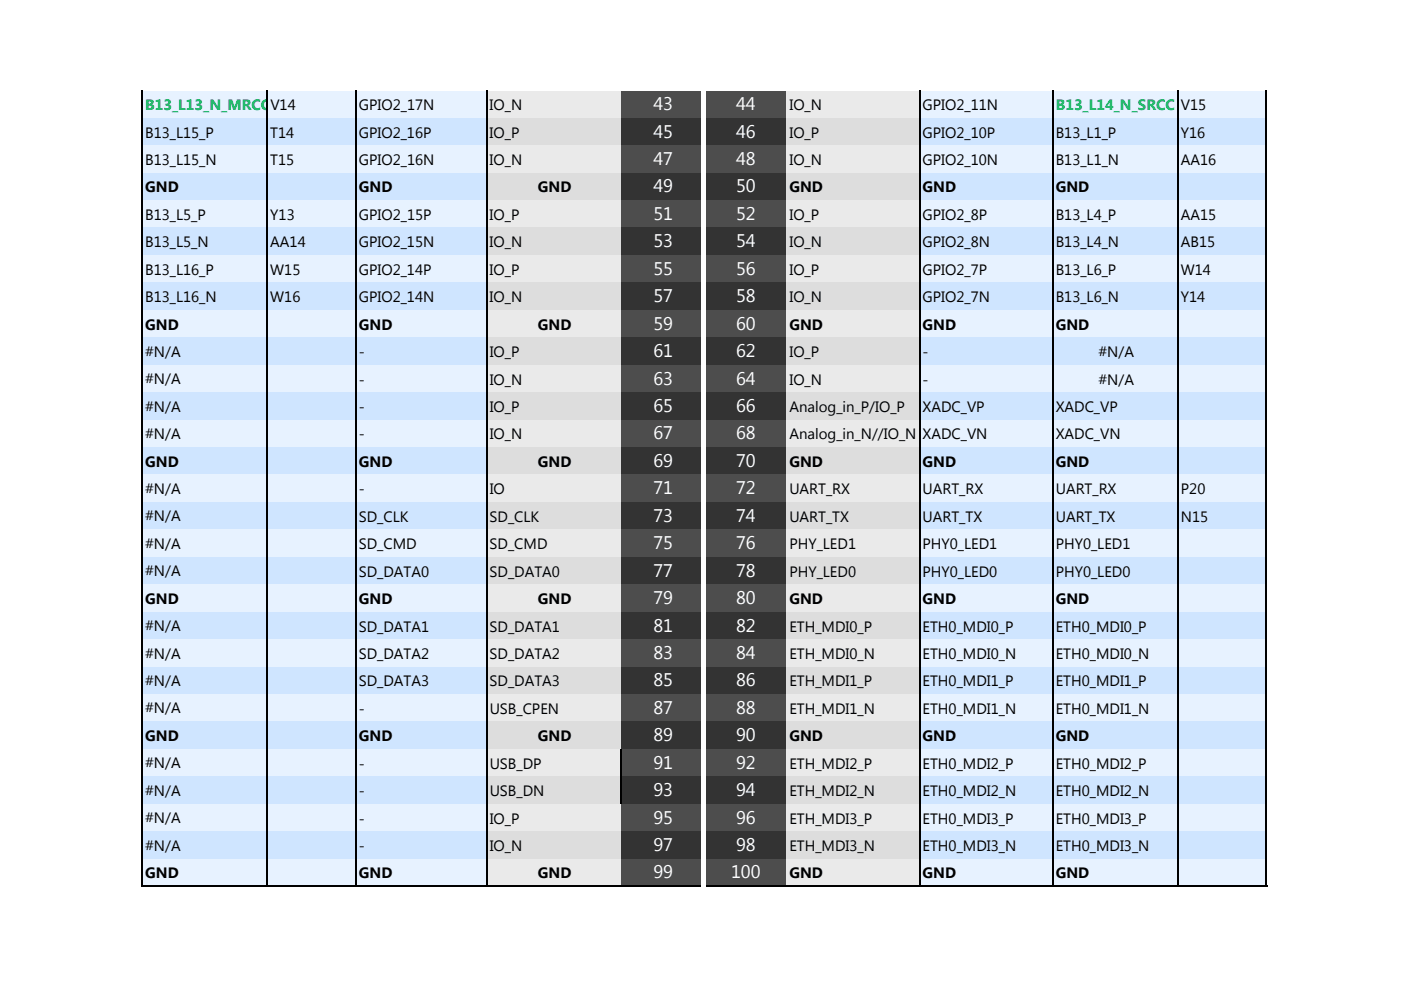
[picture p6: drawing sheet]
<svg xmlns="http://www.w3.org/2000/svg" width="297mm" height="210mm" viewBox="0 0 297 210" stroke-linecap="round" stroke-linejoin="round" font-family="sans-serif">
<defs><g id="words">
<g font-size="3.9" fill="#fff">
<text x="138.5" y="23.3">43</text>
<text x="156.1" y="23.3">44</text>
<text x="138.5" y="29.2">45</text>
<text x="156.1" y="29.2">46</text>
<text x="138.5" y="35">47</text>
<text x="156.1" y="35">48</text>
<text x="138.5" y="40.8">49</text>
<text x="156.1" y="40.8">50</text>
<text x="138.5" y="46.6">51</text>
<text x="156.1" y="46.6">52</text>
<text x="138.5" y="52.5">53</text>
<text x="156.1" y="52.5">54</text>
<text x="138.5" y="58.3">55</text>
<text x="156.1" y="58.3">56</text>
<text x="138.5" y="64.1">57</text>
<text x="156.1" y="64.1">58</text>
<text x="138.5" y="69.9">59</text>
<text x="156.1" y="69.9">60</text>
<text x="138.5" y="75.7">61</text>
<text x="156.1" y="75.7">62</text>
<text x="138.5" y="81.6">63</text>
<text x="156.1" y="81.6">64</text>
<text x="138.5" y="87.4">65</text>
<text x="156.1" y="87.4">66</text>
<text x="138.5" y="93.2">67</text>
<text x="156.1" y="93.2">68</text>
<text x="138.5" y="99">69</text>
<text x="156.1" y="99">70</text>
<text x="138.5" y="104.8">71</text>
<text x="156.1" y="104.8">72</text>
<text x="138.5" y="110.7">73</text>
<text x="156.1" y="110.7">74</text>
<text x="138.5" y="116.5">75</text>
<text x="156.1" y="116.5">76</text>
<text x="138.5" y="122.3">77</text>
<text x="156.1" y="122.3">78</text>
<text x="138.5" y="128.1">79</text>
<text x="156.1" y="128.1">80</text>
<text x="138.5" y="133.9">81</text>
<text x="156.1" y="133.9">82</text>
<text x="138.5" y="139.8">83</text>
<text x="156.1" y="139.8">84</text>
<text x="138.5" y="145.6">85</text>
<text x="156.1" y="145.6">86</text>
<text x="138.5" y="151.4">87</text>
<text x="156.1" y="151.4">88</text>
<text x="138.5" y="157.2">89</text>
<text x="156.1" y="157.2">90</text>
<text x="138.5" y="163">91</text>
<text x="156.1" y="163">92</text>
<text x="138.5" y="168.9">93</text>
<text x="156.1" y="168.9">94</text>
<text x="138.5" y="174.7">95</text>
<text x="156.1" y="174.7">96</text>
<text x="138.5" y="180.5">97</text>
<text x="156.1" y="180.5">98</text>
<text x="138.5" y="186.3">99</text>
<text x="155" y="186.3">100</text>
</g>
<g font-size="3.2" fill="#00b050">
<text x="30.8" y="23.3">B13_L13_N_MRCC</text>
<text x="223.9" y="23.3">B13_L14_N_SRCC</text>
</g>
<g font-size="3.2">
<text x="57.3" y="23.3">V14</text>
<text x="76.1" y="23.3">GPIO2_17N</text>
<text x="103.8" y="23.3">IO_N</text>
<text x="167.4" y="23.3">IO_N</text>
<text x="195.6" y="23.3">GPIO2_11N</text>
<text x="250.4" y="23.3">V15</text>
<text x="30.8" y="29.2">B13_L15_P</text>
<text x="57.3" y="29.2">T14</text>
<text x="76.1" y="29.2">GPIO2_16P</text>
<text x="103.8" y="29.2">IO_P</text>
<text x="167.4" y="29.2">IO_P</text>
<text x="195.6" y="29.2">GPIO2_10P</text>
<text x="223.8" y="29.2">B13_L1_P</text>
<text x="250.4" y="29.2">Y16</text>
<text x="30.8" y="35">B13_L15_N</text>
<text x="57.3" y="35">T15</text>
<text x="76.1" y="35">GPIO2_16N</text>
<text x="103.8" y="35">IO_N</text>
<text x="167.4" y="35">IO_N</text>
<text x="195.6" y="35">GPIO2_10N</text>
<text x="223.8" y="35">B13_L1_N</text>
<text x="250.4" y="35">AA16</text>
<text x="30.8" y="40.8">GND</text>
<text x="76.1" y="40.8">GND</text>
<text x="114" y="40.8">GND</text>
<text x="167.4" y="40.8">GND</text>
<text x="195.6" y="40.8">GND</text>
<text x="223.9" y="40.8">GND</text>
<text x="30.8" y="46.6">B13_L5_P</text>
<text x="57.3" y="46.6">Y13</text>
<text x="76.1" y="46.6">GPIO2_15P</text>
<text x="103.8" y="46.6">IO_P</text>
<text x="167.4" y="46.6">IO_P</text>
<text x="195.6" y="46.6">GPIO2_8P</text>
<text x="223.8" y="46.6">B13_L4_P</text>
<text x="250.4" y="46.6">AA15</text>
<text x="30.8" y="52.5">B13_L5_N</text>
<text x="57.3" y="52.5">AA14</text>
<text x="76.1" y="52.5">GPIO2_15N</text>
<text x="103.8" y="52.5">IO_N</text>
<text x="167.4" y="52.5">IO_N</text>
<text x="195.6" y="52.5">GPIO2_8N</text>
<text x="223.8" y="52.5">B13_L4_N</text>
<text x="250.4" y="52.5">AB15</text>
<text x="30.8" y="58.3">B13_L16_P</text>
<text x="57.3" y="58.3">W15</text>
<text x="76.1" y="58.3">GPIO2_14P</text>
<text x="103.8" y="58.3">IO_P</text>
<text x="167.4" y="58.3">IO_P</text>
<text x="195.6" y="58.3">GPIO2_7P</text>
<text x="223.8" y="58.3">B13_L6_P</text>
<text x="250.4" y="58.3">W14</text>
<text x="30.8" y="64.1">B13_L16_N</text>
<text x="57.3" y="64.1">W16</text>
<text x="76.1" y="64.1">GPIO2_14N</text>
<text x="103.8" y="64.1">IO_N</text>
<text x="167.4" y="64.1">IO_N</text>
<text x="195.6" y="64.1">GPIO2_7N</text>
<text x="223.8" y="64.1">B13_L6_N</text>
<text x="250.4" y="64.1">Y14</text>
<text x="30.8" y="69.9">GND</text>
<text x="76.1" y="69.9">GND</text>
<text x="114" y="69.9">GND</text>
<text x="167.4" y="69.9">GND</text>
<text x="195.6" y="69.9">GND</text>
<text x="223.9" y="69.9">GND</text>
<text x="30.8" y="75.6">#N/A</text>
<text x="76.1" y="75.7">-</text>
<text x="103.8" y="75.7">IO_P</text>
<text x="167.4" y="75.7">IO_P</text>
<text x="195.6" y="75.7">-</text>
<text x="232.9" y="75.7">#N/A</text>
<text x="30.8" y="81.5">#N/A</text>
<text x="76.1" y="81.6">-</text>
<text x="103.8" y="81.6">IO_N</text>
<text x="167.4" y="81.6">IO_N</text>
<text x="195.6" y="81.6">-</text>
<text x="232.9" y="81.6">#N/A</text>
<text x="30.8" y="87.3">#N/A</text>
<text x="76.1" y="87.4">-</text>
<text x="103.8" y="87.4">IO_P</text>
<text x="167.4" y="87.4">Analog_in_P/IO_P</text>
<text x="195.6" y="87.4">XADC_VP</text>
<text x="223.8" y="87.4">XADC_VP</text>
<text x="30.8" y="93.1">#N/A</text>
<text x="76.1" y="93.2">-</text>
<text x="103.8" y="93.2">IO_N</text>
<text x="167.4" y="93.2">Analog_in_N//IO_N XADC_VN</text>
<text x="223.8" y="93.2">XADC_VN</text>
<text x="30.8" y="99">GND</text>
<text x="76.1" y="99">GND</text>
<text x="114" y="99">GND</text>
<text x="167.4" y="99">GND</text>
<text x="195.6" y="99">GND</text>
<text x="223.9" y="99">GND</text>
<text x="30.8" y="104.8">#N/A</text>
<text x="76.1" y="104.8">-</text>
<text x="103.8" y="104.8">IO</text>
<text x="167.4" y="104.8">UART_RX</text>
<text x="195.6" y="104.8">UART_RX</text>
<text x="223.8" y="104.8">UART_RX</text>
<text x="250.4" y="104.8">P20</text>
<text x="30.8" y="110.6">#N/A</text>
<text x="76.1" y="110.7">SD_CLK</text>
<text x="103.8" y="110.7">SD_CLK</text>
<text x="167.4" y="110.7">UART_TX</text>
<text x="195.6" y="110.7">UART_TX</text>
<text x="223.8" y="110.7">UART_TX</text>
<text x="250.4" y="110.7">N15</text>
<text x="30.8" y="116.4">#N/A</text>
<text x="76.1" y="116.5">SD_CMD</text>
<text x="103.8" y="116.5">SD_CMD</text>
<text x="167.4" y="116.5">PHY_LED1</text>
<text x="195.6" y="116.5">PHY0_LED1</text>
<text x="223.8" y="116.5">PHY0_LED1</text>
<text x="30.8" y="122.2">#N/A</text>
<text x="76.1" y="122.3">SD_DATA0</text>
<text x="103.8" y="122.3">SD_DATA0</text>
<text x="167.4" y="122.3">PHY_LED0</text>
<text x="195.6" y="122.3">PHY0_LED0</text>
<text x="223.8" y="122.3">PHY0_LED0</text>
<text x="30.8" y="128.1">GND</text>
<text x="76.1" y="128.1">GND</text>
<text x="114" y="128.1">GND</text>
<text x="167.4" y="128.1">GND</text>
<text x="195.6" y="128.1">GND</text>
<text x="223.9" y="128.1">GND</text>
<text x="30.8" y="133.9">#N/A</text>
<text x="76.1" y="133.9">SD_DATA1</text>
<text x="103.8" y="133.9">SD_DATA1</text>
<text x="167.4" y="133.9">ETH_MDI0_P</text>
<text x="195.6" y="133.9">ETH0_MDI0_P</text>
<text x="223.8" y="133.9">ETH0_MDI0_P</text>
<text x="30.8" y="139.7">#N/A</text>
<text x="76.1" y="139.8">SD_DATA2</text>
<text x="103.8" y="139.8">SD_DATA2</text>
<text x="167.4" y="139.8">ETH_MDI0_N</text>
<text x="195.6" y="139.8">ETH0_MDI0_N</text>
<text x="223.8" y="139.8">ETH0_MDI0_N</text>
<text x="30.8" y="145.5">#N/A</text>
<text x="76.1" y="145.6">SD_DATA3</text>
<text x="103.8" y="145.6">SD_DATA3</text>
<text x="167.4" y="145.6">ETH_MDI1_P</text>
<text x="195.6" y="145.6">ETH0_MDI1_P</text>
<text x="223.8" y="145.6">ETH0_MDI1_P</text>
<text x="30.8" y="151.3">#N/A</text>
<text x="76.1" y="151.4">-</text>
<text x="103.8" y="151.4">USB_CPEN</text>
<text x="167.4" y="151.4">ETH_MDI1_N</text>
<text x="195.6" y="151.4">ETH0_MDI1_N</text>
<text x="223.8" y="151.4">ETH0_MDI1_N</text>
<text x="30.8" y="157.2">GND</text>
<text x="76.1" y="157.2">GND</text>
<text x="114" y="157.2">GND</text>
<text x="167.4" y="157.2">GND</text>
<text x="195.6" y="157.2">GND</text>
<text x="223.9" y="157.2">GND</text>
<text x="30.8" y="163">#N/A</text>
<text x="76.1" y="163">-</text>
<text x="103.8" y="163">USB_DP</text>
<text x="167.4" y="163">ETH_MDI2_P</text>
<text x="195.6" y="163">ETH0_MDI2_P</text>
<text x="223.8" y="163">ETH0_MDI2_P</text>
<text x="30.8" y="168.8">#N/A</text>
<text x="76.1" y="168.9">-</text>
<text x="103.8" y="168.9">USB_DN</text>
<text x="167.4" y="168.9">ETH_MDI2_N</text>
<text x="195.6" y="168.9">ETH0_MDI2_N</text>
<text x="223.8" y="168.9">ETH0_MDI2_N</text>
<text x="30.8" y="174.6">#N/A</text>
<text x="76.1" y="174.7">-</text>
<text x="103.8" y="174.7">IO_P</text>
<text x="167.4" y="174.7">ETH_MDI3_P</text>
<text x="195.6" y="174.7">ETH0_MDI3_P</text>
<text x="223.8" y="174.7">ETH0_MDI3_P</text>
<text x="30.8" y="180.4">#N/A</text>
<text x="76.1" y="180.5">-</text>
<text x="103.8" y="180.5">IO_N</text>
<text x="167.4" y="180.5">ETH_MDI3_N</text>
<text x="195.6" y="180.5">ETH0_MDI3_N</text>
<text x="223.8" y="180.5">ETH0_MDI3_N</text>
<text x="30.8" y="186.3">GND</text>
<text x="76.1" y="186.3">GND</text>
<text x="114" y="186.3">GND</text>
<text x="167.4" y="186.3">GND</text>
<text x="195.6" y="186.3">GND</text>
<text x="223.9" y="186.3">GND</text>
</g>
</g></defs>
<path d="M30.3 19.3h72.9v5.7h-72.9z" fill="#e7f2ff"/>
<path d="M103.2 19.3h28.5v5.7h-28.5z" fill="#eaeaea"/>
<path d="M131.7 19.3h35.1v5.7h-35.1z" fill="#4d4d4d"/>
<path d="M166.7 19.3h28.3v5.7h-28.3z" fill="#eaeaea"/>
<path d="M195 19.3h73.5v5.7h-73.5z" fill="#e7f2ff"/>
<path d="M30.3 25h72.9v5.8h-72.9z" fill="#cfe5ff"/>
<path d="M103.2 25h28.5v5.8h-28.5z" fill="#ddd"/>
<path d="M131.7 25h35.1v5.8h-35.1z" fill="#333"/>
<path d="M166.7 25h28.3v5.8h-28.3z" fill="#ddd"/>
<path d="M195 25h73.5v5.8h-73.5z" fill="#cfe5ff"/>
<path d="M30.3 30.8h72.9v5.9h-72.9z" fill="#e7f2ff"/>
<path d="M103.2 30.8h28.5v5.9h-28.5z" fill="#eaeaea"/>
<path d="M131.7 30.8h35.1v5.9h-35.1z" fill="#4d4d4d"/>
<path d="M166.7 30.8h28.3v5.9h-28.3z" fill="#eaeaea"/>
<path d="M195 30.8h73.5v5.9h-73.5z" fill="#e7f2ff"/>
<path d="M30.3 36.6h72.9v5.9h-72.9z" fill="#cfe5ff"/>
<path d="M103.2 36.6h28.5v5.9h-28.5z" fill="#ddd"/>
<path d="M131.7 36.6h35.1v5.9h-35.1z" fill="#333"/>
<path d="M166.7 36.6h28.3v5.9h-28.3z" fill="#ddd"/>
<path d="M195 36.6h73.5v5.9h-73.5z" fill="#cfe5ff"/>
<path d="M30.3 42.5h72.9v5.8h-72.9z" fill="#e7f2ff"/>
<path d="M103.2 42.5h28.5v5.8h-28.5z" fill="#eaeaea"/>
<path d="M131.7 42.5h35.1v5.8h-35.1z" fill="#4d4d4d"/>
<path d="M166.7 42.5h28.3v5.8h-28.3z" fill="#eaeaea"/>
<path d="M195 42.5h73.5v5.8h-73.5z" fill="#e7f2ff"/>
<path d="M30.3 48.3h72.9v5.8h-72.9z" fill="#cfe5ff"/>
<path d="M103.2 48.3h28.5v5.8h-28.5z" fill="#ddd"/>
<path d="M131.7 48.3h35.1v5.8h-35.1z" fill="#333"/>
<path d="M166.7 48.3h28.3v5.8h-28.3z" fill="#ddd"/>
<path d="M195 48.3h73.5v5.8h-73.5z" fill="#cfe5ff"/>
<path d="M30.3 54.1h72.9v5.8h-72.9z" fill="#e7f2ff"/>
<path d="M103.2 54.1h28.5v5.8h-28.5z" fill="#eaeaea"/>
<path d="M131.7 54.1h35.1v5.8h-35.1z" fill="#4d4d4d"/>
<path d="M166.7 54.1h28.3v5.8h-28.3z" fill="#eaeaea"/>
<path d="M195 54.1h73.5v5.8h-73.5z" fill="#e7f2ff"/>
<path d="M30.3 59.9h72.9v5.9h-72.9z" fill="#cfe5ff"/>
<path d="M103.2 59.9h28.5v5.9h-28.5z" fill="#ddd"/>
<path d="M131.7 59.9h35.1v5.9h-35.1z" fill="#333"/>
<path d="M166.7 59.9h28.3v5.9h-28.3z" fill="#ddd"/>
<path d="M195 59.9h73.5v5.9h-73.5z" fill="#cfe5ff"/>
<path d="M30.3 65.7h72.9v5.9h-72.9z" fill="#e7f2ff"/>
<path d="M103.2 65.7h28.5v5.9h-28.5z" fill="#eaeaea"/>
<path d="M131.7 65.7h35.1v5.9h-35.1z" fill="#4d4d4d"/>
<path d="M166.7 65.7h28.3v5.9h-28.3z" fill="#eaeaea"/>
<path d="M195 65.7h73.5v5.9h-73.5z" fill="#e7f2ff"/>
<path d="M30.3 71.6h72.9v5.8h-72.9z" fill="#cfe5ff"/>
<path d="M103.2 71.6h28.5v5.8h-28.5z" fill="#ddd"/>
<path d="M131.7 71.6h35.1v5.8h-35.1z" fill="#333"/>
<path d="M166.7 71.6h28.3v5.8h-28.3z" fill="#ddd"/>
<path d="M195 71.6h73.5v5.8h-73.5z" fill="#cfe5ff"/>
<path d="M30.3 77.4h72.9v5.8h-72.9z" fill="#e7f2ff"/>
<path d="M103.2 77.4h28.5v5.8h-28.5z" fill="#eaeaea"/>
<path d="M131.7 77.4h35.1v5.8h-35.1z" fill="#4d4d4d"/>
<path d="M166.7 77.4h28.3v5.8h-28.3z" fill="#eaeaea"/>
<path d="M195 77.4h73.5v5.8h-73.5z" fill="#e7f2ff"/>
<path d="M30.3 83.2h72.9v5.8h-72.9z" fill="#cfe5ff"/>
<path d="M103.2 83.2h28.5v5.8h-28.5z" fill="#ddd"/>
<path d="M131.7 83.2h35.1v5.8h-35.1z" fill="#333"/>
<path d="M166.7 83.2h28.3v5.8h-28.3z" fill="#ddd"/>
<path d="M195 83.2h73.5v5.8h-73.5z" fill="#cfe5ff"/>
<path d="M30.3 89h72.9v5.9h-72.9z" fill="#e7f2ff"/>
<path d="M103.2 89h28.5v5.9h-28.5z" fill="#eaeaea"/>
<path d="M131.7 89h35.1v5.9h-35.1z" fill="#4d4d4d"/>
<path d="M166.7 89h28.3v5.9h-28.3z" fill="#eaeaea"/>
<path d="M195 89h73.5v5.9h-73.5z" fill="#e7f2ff"/>
<path d="M30.3 94.8h72.9v5.9h-72.9z" fill="#cfe5ff"/>
<path d="M103.2 94.8h28.5v5.9h-28.5z" fill="#ddd"/>
<path d="M131.7 94.8h35.1v5.9h-35.1z" fill="#333"/>
<path d="M166.7 94.8h28.3v5.9h-28.3z" fill="#ddd"/>
<path d="M195 94.8h73.5v5.9h-73.5z" fill="#cfe5ff"/>
<path d="M30.3 100.7h72.9v5.8h-72.9z" fill="#e7f2ff"/>
<path d="M103.2 100.7h28.5v5.8h-28.5z" fill="#eaeaea"/>
<path d="M131.7 100.7h35.1v5.8h-35.1z" fill="#4d4d4d"/>
<path d="M166.7 100.7h28.3v5.8h-28.3z" fill="#eaeaea"/>
<path d="M195 100.7h73.5v5.8h-73.5z" fill="#e7f2ff"/>
<path d="M30.3 106.5h72.9v5.8h-72.9z" fill="#cfe5ff"/>
<path d="M103.2 106.5h28.5v5.8h-28.5z" fill="#ddd"/>
<path d="M131.7 106.5h35.1v5.8h-35.1z" fill="#333"/>
<path d="M166.7 106.5h28.3v5.8h-28.3z" fill="#ddd"/>
<path d="M195 106.5h73.5v5.8h-73.5z" fill="#cfe5ff"/>
<path d="M30.3 112.3h72.9v5.9h-72.9z" fill="#e7f2ff"/>
<path d="M103.2 112.3h28.5v5.9h-28.5z" fill="#eaeaea"/>
<path d="M131.7 112.3h35.1v5.9h-35.1z" fill="#4d4d4d"/>
<path d="M166.7 112.3h28.3v5.9h-28.3z" fill="#eaeaea"/>
<path d="M195 112.3h73.5v5.9h-73.5z" fill="#e7f2ff"/>
<path d="M30.3 118.1h72.9v5.9h-72.9z" fill="#cfe5ff"/>
<path d="M103.2 118.1h28.5v5.9h-28.5z" fill="#ddd"/>
<path d="M131.7 118.1h35.1v5.9h-35.1z" fill="#333"/>
<path d="M166.7 118.1h28.3v5.9h-28.3z" fill="#ddd"/>
<path d="M195 118.1h73.5v5.9h-73.5z" fill="#cfe5ff"/>
<path d="M30.3 124h72.9v5.8h-72.9z" fill="#e7f2ff"/>
<path d="M103.2 124h28.5v5.8h-28.5z" fill="#eaeaea"/>
<path d="M131.7 124h35.1v5.8h-35.1z" fill="#4d4d4d"/>
<path d="M166.7 124h28.3v5.8h-28.3z" fill="#eaeaea"/>
<path d="M195 124h73.5v5.8h-73.5z" fill="#e7f2ff"/>
<path d="M30.3 129.8h72.9v5.8h-72.9z" fill="#cfe5ff"/>
<path d="M103.2 129.8h28.5v5.8h-28.5z" fill="#ddd"/>
<path d="M131.7 129.8h35.1v5.8h-35.1z" fill="#333"/>
<path d="M166.7 129.8h28.3v5.8h-28.3z" fill="#ddd"/>
<path d="M195 129.8h73.5v5.8h-73.5z" fill="#cfe5ff"/>
<path d="M30.3 135.6h72.9v5.8h-72.9z" fill="#e7f2ff"/>
<path d="M103.2 135.6h28.5v5.8h-28.5z" fill="#eaeaea"/>
<path d="M131.7 135.6h35.1v5.8h-35.1z" fill="#4d4d4d"/>
<path d="M166.7 135.6h28.3v5.8h-28.3z" fill="#eaeaea"/>
<path d="M195 135.6h73.5v5.8h-73.5z" fill="#e7f2ff"/>
<path d="M30.3 141.4h72.9v5.9h-72.9z" fill="#cfe5ff"/>
<path d="M103.2 141.4h28.5v5.9h-28.5z" fill="#ddd"/>
<path d="M131.7 141.4h35.1v5.9h-35.1z" fill="#333"/>
<path d="M166.7 141.4h28.3v5.9h-28.3z" fill="#ddd"/>
<path d="M195 141.4h73.5v5.9h-73.5z" fill="#cfe5ff"/>
<path d="M30.3 147.2h72.9v5.9h-72.9z" fill="#e7f2ff"/>
<path d="M103.2 147.2h28.5v5.9h-28.5z" fill="#eaeaea"/>
<path d="M131.7 147.2h35.1v5.9h-35.1z" fill="#4d4d4d"/>
<path d="M166.7 147.2h28.3v5.9h-28.3z" fill="#eaeaea"/>
<path d="M195 147.2h73.5v5.9h-73.5z" fill="#e7f2ff"/>
<path d="M30.3 153.1h72.9v5.8h-72.9z" fill="#cfe5ff"/>
<path d="M103.2 153.1h28.5v5.8h-28.5z" fill="#ddd"/>
<path d="M131.7 153.1h35.1v5.8h-35.1z" fill="#333"/>
<path d="M166.7 153.1h28.3v5.8h-28.3z" fill="#ddd"/>
<path d="M195 153.1h73.5v5.8h-73.5z" fill="#cfe5ff"/>
<path d="M30.3 158.9h72.9v5.8h-72.9z" fill="#e7f2ff"/>
<path d="M103.2 158.9h28.5v5.8h-28.5z" fill="#eaeaea"/>
<path d="M131.7 158.9h35.1v5.8h-35.1z" fill="#4d4d4d"/>
<path d="M166.7 158.9h28.3v5.8h-28.3z" fill="#eaeaea"/>
<path d="M195 158.9h73.5v5.8h-73.5z" fill="#e7f2ff"/>
<path d="M30.3 164.7h72.9v5.8h-72.9z" fill="#cfe5ff"/>
<path d="M103.2 164.7h28.5v5.8h-28.5z" fill="#ddd"/>
<path d="M131.7 164.7h35.1v5.8h-35.1z" fill="#333"/>
<path d="M166.7 164.7h28.3v5.8h-28.3z" fill="#ddd"/>
<path d="M195 164.7h73.5v5.8h-73.5z" fill="#cfe5ff"/>
<path d="M30.3 170.5h72.9v5.9h-72.9z" fill="#e7f2ff"/>
<path d="M103.2 170.5h28.5v5.9h-28.5z" fill="#eaeaea"/>
<path d="M131.7 170.5h35.1v5.9h-35.1z" fill="#4d4d4d"/>
<path d="M166.7 170.5h28.3v5.9h-28.3z" fill="#eaeaea"/>
<path d="M195 170.5h73.5v5.9h-73.5z" fill="#e7f2ff"/>
<path d="M30.3 176.3h72.9v5.9h-72.9z" fill="#cfe5ff"/>
<path d="M103.2 176.3h28.5v5.9h-28.5z" fill="#ddd"/>
<path d="M131.7 176.3h35.1v5.9h-35.1z" fill="#333"/>
<path d="M166.7 176.3h28.3v5.9h-28.3z" fill="#ddd"/>
<path d="M195 176.3h73.5v5.9h-73.5z" fill="#cfe5ff"/>
<path d="M30.3 182.2h72.9v5.8h-72.9z" fill="#e7f2ff"/>
<path d="M103.2 182.2h28.5v5.8h-28.5z" fill="#eaeaea"/>
<path d="M131.7 182.2h35.1v5.8h-35.1z" fill="#4d4d4d"/>
<path d="M166.7 182.2h28.3v5.8h-28.3z" fill="#eaeaea"/>
<path d="M195 182.2h73.5v5.8h-73.5z" fill="#e7f2ff"/>
<path d="M30.2 19.2v169M56.7 19.2v169M75.5 19.2v169M103.2 19.2v169M30.3 188h118.4" fill="none" stroke="#000" stroke-width=".34"/>
<path d="M148.7 19.2h1v169h-1z" fill="#fff"/>
<path d="M195 19.2v169M223.2 19.2v169M249.8 19.2v169M268.5 19.2v169M131.7 158.9v11.6M149.7 188h119" fill="none" stroke="#000" stroke-width=".34"/>
<use href="#words"/>
</svg>
